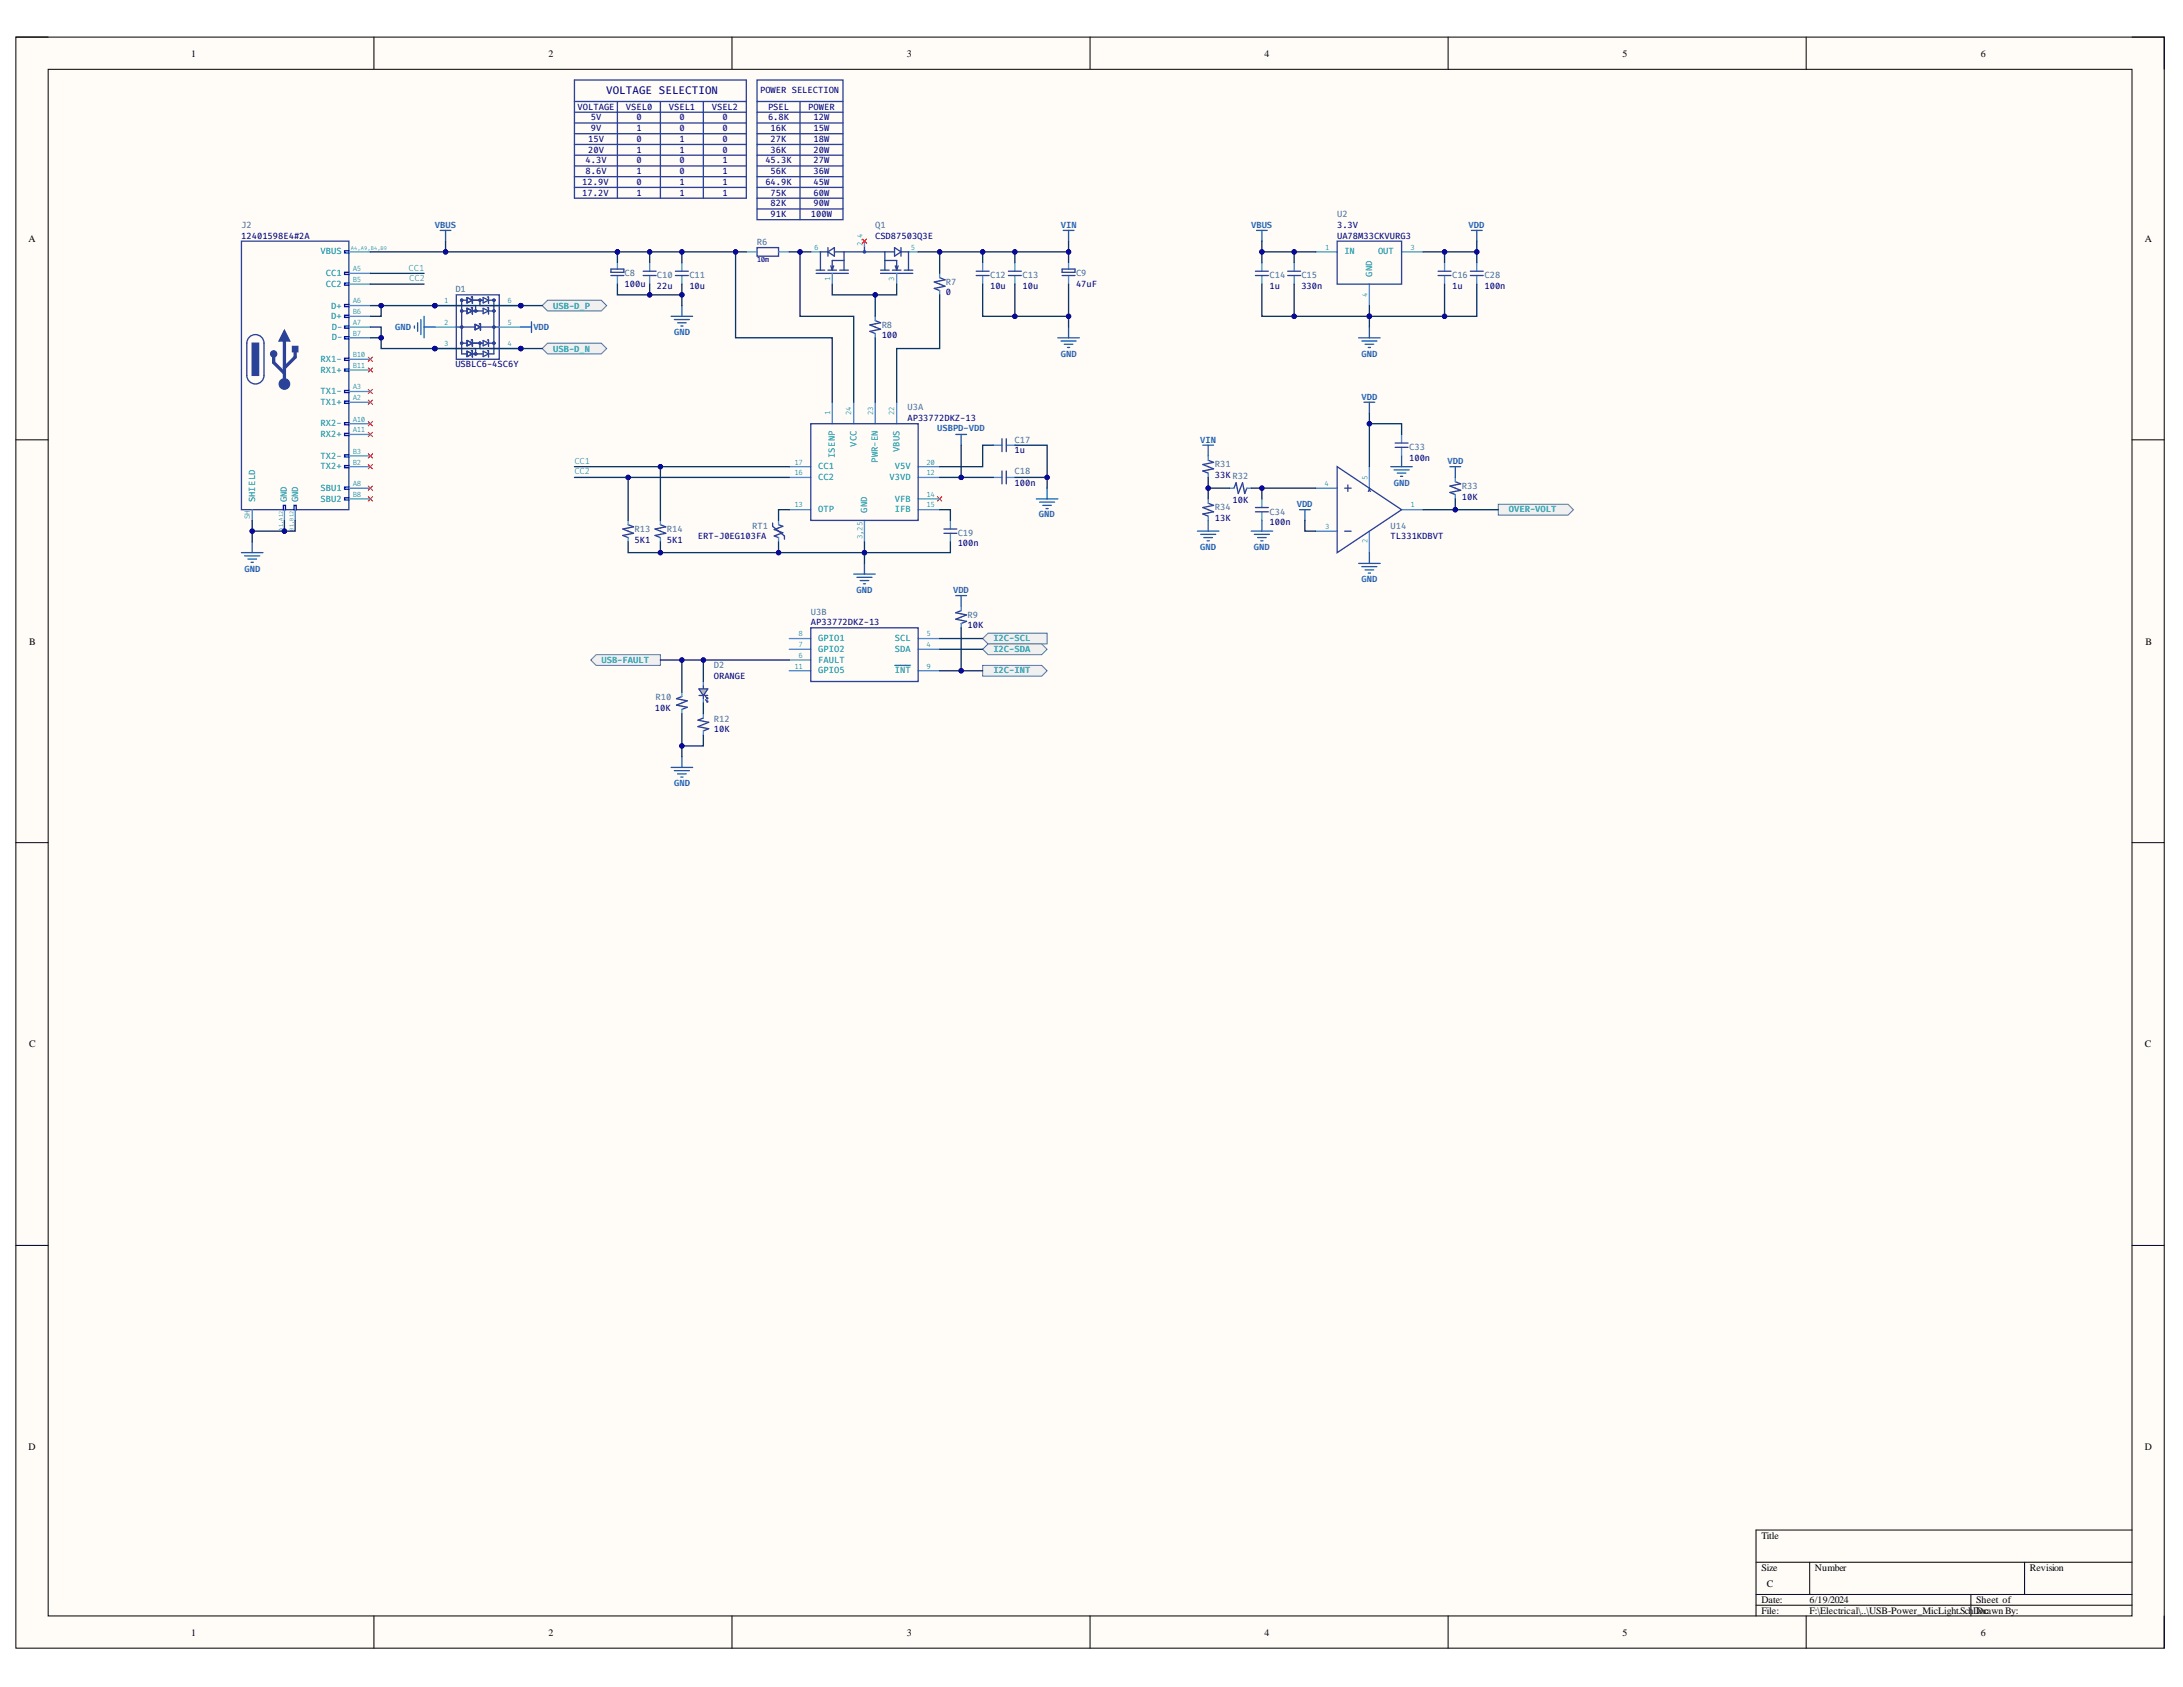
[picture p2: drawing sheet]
<svg xmlns="http://www.w3.org/2000/svg" width="279mm" height="216mm" viewBox="0 0 279 216" stroke-linecap="round" stroke-linejoin="round" font-family="sans-serif">
<defs><g id="words">
<text font-size="1.4" fill="#000080" x="77.6" y="12">VOLTAGE SELECTION</text>
<g font-size="1.3">
<text x="24.4" y="7.3">1</text>
<text x="70.2" y="7.3">2</text>
<text x="116.1" y="7.3">3</text>
<text x="161.8" y="7.3">4</text>
<text x="207.7" y="7.3">5</text>
<text x="253.5" y="7.3">6</text>
<text x="3.6" y="30.9">A</text>
<text x="274.5" y="30.9">A</text>
<text x="3.7" y="82.5">B</text>
<text x="274.6" y="82.5">B</text>
<text x="3.7" y="134">C</text>
<text x="274.5" y="134">C</text>
<text x="3.6" y="185.6">D</text>
<text x="274.5" y="185.6">D</text>
<text x="225.4" y="197">Title</text>
<text x="225.4" y="201">Size</text>
<text x="226.1" y="203.1">C</text>
<text x="232.3" y="201">Number</text>
<text x="259.8" y="201">Revision</text>
<text x="24.4" y="209.3">1</text>
<text x="70.2" y="209.3">2</text>
<text x="116.1" y="209.3">3</text>
<text x="161.8" y="209.3">4</text>
<text x="207.7" y="209.3">5</text>
<text x="225.4" y="205.2">Date:</text>
<text x="225.4" y="206.5">File:</text>
<text x="231.6" y="205.2">6/19/2024</text>
<text x="231.6" y="206.5">F:\Electrical\..\USB-Power_MicLight.Sch</text>
<text x="252.6" y="206.5">DDorawnBy:</text>
<text x="252.9" y="205.2">Sheet of</text>
<text x="253.5" y="209.3">6</text>
<text x="254" y="206.5">c</text>
</g>
<g font-size="1.1" fill="#000080">
<text x="97.3" y="11.9">POWER SELECTION</text>
<text x="73.9" y="14">VOLTAGE</text>
<text x="75.6" y="15.4">5V</text>
<text x="75.6" y="16.7">9V</text>
<text x="80.1" y="14">VSEL0</text>
<text x="81.5" y="15.4">0</text>
<text x="81.5" y="16.7">1</text>
<text x="85.6" y="14">VSEL1</text>
<text x="87" y="15.4">0</text>
<text x="87" y="16.7">0</text>
<text x="91.1" y="14">VSEL2</text>
<text x="92.5" y="15.4">0</text>
<text x="92.5" y="16.7">0</text>
<text x="98.3" y="14">PSEL</text>
<text x="98.3" y="15.4">6.8K</text>
<text x="98.6" y="16.7">16K</text>
<text x="103.5" y="14">POWER</text>
<text x="104.1" y="15.4">12W</text>
<text x="104.1" y="16.7">15W</text>
<text x="74.5" y="23.7">12.9V</text>
<text x="74.9" y="20.9">4.3V</text>
<text x="74.9" y="22.2">8.6V</text>
<text x="75.3" y="18.2">15V</text>
<text x="75.3" y="19.5">20V</text>
<text x="81.5" y="18.2">0</text>
<text x="81.5" y="19.5">1</text>
<text x="81.5" y="20.9">0</text>
<text x="81.5" y="22.2">1</text>
<text x="81.5" y="23.7">0</text>
<text x="87" y="18.2">1</text>
<text x="87" y="19.5">1</text>
<text x="87" y="20.9">0</text>
<text x="87" y="22.2">0</text>
<text x="87" y="23.7">1</text>
<text x="92.5" y="18.2">0</text>
<text x="92.5" y="19.5">0</text>
<text x="92.5" y="20.9">1</text>
<text x="92.5" y="22.2">1</text>
<text x="92.5" y="23.7">1</text>
<text x="98" y="20.9">45.3K</text>
<text x="98" y="23.7">64.9K</text>
<text x="98.6" y="18.2">27K</text>
<text x="98.6" y="19.5">36K</text>
<text x="98.6" y="22.2">56K</text>
<text x="104.1" y="18.2">18W</text>
<text x="104.1" y="19.5">20W</text>
<text x="104.1" y="20.9">27W</text>
<text x="104.1" y="22.2">36W</text>
<text x="104.1" y="23.7">45W</text>
<text x="74.5" y="25">17.2V</text>
<text x="81.5" y="25">1</text>
<text x="87" y="25">1</text>
<text x="92.5" y="25">1</text>
<text x="98.6" y="25">75K</text>
<text x="98.6" y="26.4">82K</text>
<text x="98.6" y="27.7">91K</text>
<text x="103.8" y="27.7">100W</text>
<text x="104.1" y="25">60W</text>
<text x="104.1" y="26.4">90W</text>
<text x="171.1" y="29.2">3.3V</text>
<text x="30.9" y="30.5">12401598E4#2A</text>
<text x="112" y="30.5">CSD87503Q3E</text>
<text x="171.1" y="30.5">UA78M33CKVURG3</text>
<text x="79.9" y="36.7">100u</text>
<text x="84.1" y="37">22u</text>
<text x="88.2" y="37">10u</text>
<text x="121.1" y="37.8">0</text>
<text x="126.7" y="37">10u</text>
<text x="130.9" y="37">10u</text>
<text x="137.7" y="36.7">47uF</text>
<text x="162.5" y="37">1u</text>
<text x="166.6" y="37">330n</text>
<text x="185.8" y="37">1u</text>
<text x="190" y="37">100n</text>
<text x="58.3" y="47">USBLC6-4SC6Y</text>
<text x="112.8" y="43.3">100</text>
<text x="116.1" y="53.9">AP33772DKZ-13</text>
<text x="129.8" y="58">1u</text>
<text x="180.4" y="58.9">100n</text>
<text x="129.8" y="62.2">100n</text>
<text x="155.5" y="61.1">33K R32</text>
<text x="157.8" y="64.4">10K</text>
<text x="187.1" y="63.9">10K</text>
<text x="81.2" y="69.4">5K1</text>
<text x="85.4" y="69.4">5K1</text>
<text x="89.3" y="69">ERT-J0EG103FA</text>
<text x="122.6" y="69.9">100n</text>
<text x="155.5" y="66.6">13K</text>
<text x="162.5" y="67.2">100n</text>
<text x="178" y="69">TL331KDBVT</text>
<text x="103.8" y="80">AP33772DKZ-13</text>
<text x="123.8" y="80.4">10K</text>
<text x="91.4" y="86.9">ORANGE</text>
<text x="83.8" y="91">10K</text>
<text x="91.4" y="93.7">10K</text>
</g>
<g font-size="1.1" fill="#45818e">
<text x="30.9" y="29.2">J2</text>
<text x="112" y="29.2">Q1</text>
<text x="171.1" y="27.7">U2</text>
<text x="79.9" y="35.3">C8</text>
<text x="84.1" y="35.6">C10</text>
<text x="88.2" y="35.6">C11</text>
<text x="96.9" y="31.4">R6</text>
<text x="126.7" y="35.6">C12</text>
<text x="130.9" y="35.6">C13</text>
<text x="137.7" y="35.3">C9</text>
<text x="162.5" y="35.6">C14</text>
<text x="166.6" y="35.6">C15</text>
<text x="185.8" y="35.6">C16</text>
<text x="190" y="35.6">C28</text>
<text x="58.3" y="37.4">D1</text>
<text x="112.8" y="41.9">R8</text>
<text x="121.1" y="36.4">R7</text>
<text x="116.1" y="52.5">U3A</text>
<text x="129.8" y="56.7">C17</text>
<text x="155.5" y="59.8">R31</text>
<text x="180.4" y="57.6">C33</text>
<text x="129.8" y="60.7">C18</text>
<text x="155.5" y="65.3">R34</text>
<text x="162.5" y="65.9">C34</text>
<text x="187.1" y="62.6">R33</text>
<text x="81.2" y="68.1">R13</text>
<text x="85.4" y="68.1">R14</text>
<text x="96.3" y="67.7">RT1</text>
<text x="122.6" y="68.6">C19</text>
<text x="178" y="67.7">U14</text>
<text x="103.8" y="78.6">U3B</text>
<text x="123.8" y="79.1">R9</text>
<text x="83.9" y="89.6">R10</text>
<text x="91.4" y="85.5">D2</text>
<text x="91.4" y="92.4">R12</text>
</g>
<g font-size="1.1" fill="#15c">
<text x="55.7" y="29.2">VBUS</text>
<text x="135.8" y="29.2">VIN</text>
<text x="160.1" y="29.2">VBUS</text>
<text x="188" y="29.2">VDD</text>
<text x="50.6" y="42.2">GND</text>
<text x="68.3" y="42.2">VDD</text>
<text x="86.3" y="42.9">GND</text>
<text x="135.8" y="45.7">GND</text>
<text x="174.3" y="45.7">GND</text>
<text x="174.3" y="51.2">VDD</text>
<text x="120" y="55.2">USBPD-VDD</text>
<text x="153.6" y="56.7">VIN</text>
<text x="185.3" y="59.4">VDD</text>
<text x="166" y="64.9">VDD</text>
<text x="178.4" y="62.2">GND</text>
<text x="133" y="66.2">GND</text>
<text x="153.6" y="70.4">GND</text>
<text x="160.5" y="70.4">GND</text>
<text x="31.3" y="73.2">GND</text>
<text x="109.6" y="75.9">GND</text>
<text x="122" y="75.9">VDD</text>
<text x="174.3" y="74.5">GND</text>
<text x="86.3" y="100.6">GND</text>
</g>
<g font-size="1.1" fill="#009e90">
<text x="41" y="32.6">VBUS</text>
<text x="41.7" y="35.3">CC1</text>
<text x="172.1" y="32.6">IN</text>
<text x="175.6" y="35.4" transform="rotate(-90 175.6 35.4)">GND</text>
<text x="176.4" y="32.6">OUT</text>
<text x="41.7" y="36.7">CC2</text>
<text x="42.4" y="39.5">D+</text>
<text x="42.4" y="40.8">D+</text>
<text x="41" y="46.3">RX1-</text>
<text x="41" y="47.7">RX1+</text>
<text x="42.5" y="42.2">D-</text>
<text x="42.5" y="43.5">D-</text>
<text x="41" y="50.5">TX1-</text>
<text x="41" y="51.8">TX1+</text>
<text x="41" y="54.5">RX2-</text>
<text x="41" y="56">RX2+</text>
<text x="41" y="58.7">TX2-</text>
<text x="106.8" y="58.6" transform="rotate(-90 106.8 58.6)">ISENP</text>
<text x="109.6" y="57.3" transform="rotate(-90 109.6 57.3)">VCC</text>
<text x="112.3" y="59.2" transform="rotate(-90 112.3 59.2)">PWR-EN</text>
<text x="115.1" y="57.8" transform="rotate(-90 115.1 57.8)">VBUS</text>
<text x="32.7" y="64.3" transform="rotate(-90 32.7 64.3)">SHIELD</text>
<text x="36.7" y="64.3" transform="rotate(-90 36.7 64.3)">GND</text>
<text x="38.2" y="64.3" transform="rotate(-90 38.2 64.3)">GND</text>
<text x="41" y="60">TX2+</text>
<text x="41" y="62.8">SBU1</text>
<text x="41" y="64.2">SBU2</text>
<text x="104.7" y="65.5">OTP</text>
<text x="104.7" y="61.5">CC2</text>
<text x="104.7" y="60">CC1</text>
<text x="111" y="65.6" transform="rotate(-90 111 65.6)">GND</text>
<text x="113.9" y="61.5">V3VD</text>
<text x="114.5" y="64.2">VFB</text>
<text x="114.5" y="65.5">IFB</text>
<text x="114.5" y="60">V5V</text>
<text x="104.7" y="83.5">GPIO2</text>
<text x="104.7" y="82">GPIO1</text>
<text x="114.5" y="83.5">SDA</text>
<text x="114.5" y="82">SCL</text>
<text x="104.7" y="84.8">FAULT</text>
<text x="104.7" y="86.2">GPIO5</text>
<text x="114.5" y="86.2">INT</text>
</g>
<g font-size="1.1" fill="#1491c1">
<text x="52.3" y="34.7">CC1</text>
<text x="52.4" y="36">CC2</text>
<text x="70.8" y="39.5">USB-D_P</text>
<text x="70.8" y="45">USB-D_N</text>
<text x="73.5" y="59.4">CC1</text>
<text x="73.5" y="60.7">CC2</text>
<text x="193.1" y="65.5">OVER-VOLT</text>
<text x="127.1" y="82">I2C-SCL</text>
<text x="127.1" y="83.5">I2C-SDA</text>
<text x="77" y="84.8">USB-FAULT</text>
<text x="127.1" y="86.2">I2C-INT</text>
</g>
<g font-size=".9" fill="#009e90">
<text x="45.2" y="34.7">A5</text>
<text x="104.2" y="32">6</text>
<text x="110.4" y="31.5" transform="rotate(-90 110.4 31.5)">2,4</text>
<text x="116.6" y="32">5</text>
<text x="169.6" y="32">1</text>
<text x="180.5" y="32">3</text>
<text x="45.2" y="36.1">B5</text>
<text x="45.2" y="41.6">A7</text>
<text x="45.2" y="38.8">A6</text>
<text x="45.2" y="40.2">B6</text>
<text x="56.8" y="38.8">1</text>
<text x="56.8" y="41.6">2</text>
<text x="65" y="41.6">5</text>
<text x="65" y="38.8">6</text>
<text x="106.2" y="36" transform="rotate(-90 106.2 36)">1</text>
<text x="114.5" y="36" transform="rotate(-90 114.5 36)">3</text>
<text x="175" y="38" transform="rotate(-90 175 38)">4</text>
<text x="45.2" y="43">B7</text>
<text x="45.2" y="45.7">B10</text>
<text x="45.2" y="47.1">B11</text>
<text x="56.8" y="44.3">3</text>
<text x="65" y="44.3">4</text>
<text x="45.2" y="49.8">A3</text>
<text x="45.2" y="51.2">A2</text>
<text x="45.2" y="54">A10</text>
<text x="106.2" y="53.1" transform="rotate(-90 106.2 53.1)">1</text>
<text x="109" y="53.1" transform="rotate(-90 109 53.1)">24</text>
<text x="111.7" y="53.1" transform="rotate(-90 111.7 53.1)">23</text>
<text x="114.5" y="53.1" transform="rotate(-90 114.5 53.1)">22</text>
<text x="45.2" y="55.3">A11</text>
<text x="45.2" y="58.1">B3</text>
<text x="45.2" y="59.4">B2</text>
<text x="101.7" y="59.4">17</text>
<text x="118.6" y="59.4">20</text>
<text x="45.2" y="62.2">A8</text>
<text x="45.2" y="63.6">B8</text>
<text x="101.7" y="64.9">13</text>
<text x="101.7" y="60.8">16</text>
<text x="118.6" y="60.8">12</text>
<text x="118.6" y="63.6">14</text>
<text x="118.6" y="64.9">15</text>
<text x="169.5" y="62.2">4</text>
<text x="175" y="61.4" transform="rotate(-90 175 61.4)">5</text>
<text x="180.5" y="64.9">1</text>
<text x="32" y="66.5" transform="rotate(-90 32 66.5)">SH</text>
<text x="110.4" y="69" transform="rotate(-90 110.4 69)">3,25</text>
<text x="169.6" y="67.7">3</text>
<text x="175" y="69.5" transform="rotate(-90 175 69.5)">2</text>
<text x="102.2" y="82.8">7</text>
<text x="102.2" y="81.4">8</text>
<text x="118.6" y="82.8">4</text>
<text x="118.6" y="81.4">5</text>
<text x="101.7" y="85.6">11</text>
<text x="102.2" y="84.2">6</text>
<text x="118.6" y="85.6">9</text>
</g>
<text font-size=".9" fill="#000080" x="96.9" y="33.6">10m</text>
<g font-size=".7" fill="#009e90">
<text x="44.9" y="32">A4,A9,B4,B9</text>
<text x="36.2" y="67.9" transform="rotate(-90 36.2 67.9)">A1,A12</text>
<text x="37.6" y="67.9" transform="rotate(-90 37.6 67.9)">B1,B12</text>
</g>
</g></defs>
<path d="M2 4.7h275v206.2h-275z" fill-rule="evenodd" fill="#fffcf8"/>
<path d="M2 4.7h275v206.2h-275z" fill="none" stroke="#000" stroke-width=".13"/>
<path d="M6.2 8.9h266.7v197.9h-266.7z" fill-rule="evenodd" fill="#fffcf8"/>
<g fill="none" stroke="#000" stroke-width=".13">
<path d="M2 4.7h4.2M6.2 8.9h266.7v197.9h-266.7zM47.9 4.7v4.2M93.7 4.7v4.2M139.5 4.7v4.2M185.3 4.7v4.2M231.2 4.7v4.2M272.9 4.7h4.1v4.2M2 56.3h4.2M272.9 56.3h4.1M2 107.8h4.2M272.9 107.8h4.1"/>
<path d="M2 159.4h4.2M272.9 159.4h4.1M224.8 199.9h48.1M231.6 199.9v4.2M259.1 199.9v4.2M272.9 195.8h-48.1v11M47.9 206.8v4.1M93.7 206.8v4.1M139.5 206.8v4.1M185.3 206.8v4.1M224.8 204.1h48.1M224.8 205.4h48.1"/>
<path d="M231.2 206.8v4.1M252.3 204.1v2.7M277 206.8v4.1"/>
</g>
<path d="M56.3 29.5h1.4M57 29.5v1.4M30.9 70.7h2.8M31.3 71.1h1.9M31.7 71.5h1.1M32.1 72h.3M32.3 69.4v1.3M109.3 73.5h2.7M109.7 73.9h1.9M110.1 74.3h1.1M110.5 74.7h.3M110.6 72.1v1.4" fill="none" stroke="#15c" stroke-width=".17"/>
<g fill="none" stroke="#4a86e8" stroke-width=".17">
<path d="M95.5 32.2h1.4M99.6 32.2h1.4M103.8 32.2h1.2M106.5 35v1.4M110.6 30.9v.6M114.8 35v1.4M116.3 32.2h1.2M120.3 35v.5M120.3 37.2v.5M112 40.5v.5M112 42.7v.5M80.4 66.6v.6"/>
<path d="M80.4 68.8v.6M84.5 66.6v.6M84.5 68.8v.6"/>
</g>
<g fill="none" stroke="#2a4297" stroke-width=".17">
<path d="M96.9 31.7h2.7v1.1h-2.7zM104.5 35h4.1M104.5 34.6h1.1M106 34.6h1.1M106 32.2h-1v2.4M106 31.7v1.1M106 32.2l.8-.5v1.1zM106.3 34l.2 .6M106.7 34l-.2 .6M106.8 32.2h7.7M107.5 34.6h1.1M108 33.3h-1.5v1.3"/>
<path d="M108 32.2v2.4M110.6 31.5v.7M112.7 35h4.1M112.7 34.6h1.1M113.3 33.3h1.5v1.3M113.3 32.2v2.4M114.2 34.6h1.1M114.5 31.7l.8 .5-.8 .6zM114.6 34l.2 .6M115 34l-.2 .6M115.3 32.2h1v2.4M115.3 31.7v1.1"/>
<path d="M115.7 34.6h1.1M120.3 35.5l.7 .3-1.4 .3 1.4 .5-1.4 .3 .7 .3M112 41l.7 .3-1.4 .3 1.4 .5-1.4 .3 .7 .3M80.4 67.2l.7 .2-1.4 .3 1.4 .6-1.4 .2 .7 .3M84.5 67.2l.7 .2-1.4 .3 1.4 .6-1.4 .2 .7 .3"/>
<circle cx="110.6" cy="32.2" r=".12"/>
</g>
<path d="M110.4 30.6l.5 .5M110.9 30.6l-.5 .5M120 63.6l.5 .5M120.5 63.6l-.5 .5" fill="none" stroke="#f00" stroke-width=".13"/>
<path d="M69.4 39.1l.7-.7h6.9l.6 .7-.6 .7h-6.9z" fill-rule="evenodd" fill="#f0f0f0"/>
<path d="M69.4 39.1l.7-.7h6.9l.6 .7-.6 .7h-6.9z" fill="none" stroke="#45818e" stroke-width=".13"/>
<path d="M69.4 44.6l.7-.7h6.9l.6 .7-.6 .7h-6.9z" fill-rule="evenodd" fill="#f0f0f0"/>
<path d="M69.4 44.6l.7-.7h6.9l.6 .7-.6 .7h-6.9z" fill="none" stroke="#45818e" stroke-width=".13"/>
<path d="M89.5 89h1.1M89.5 88.2h1.1l-.6 .8zM90 91.9l-.7 .3 1.4 .2-1.4 .6 1.4 .3-.7 .2M90 87.8v.4M90 89v.4M90.3 89.1l.3 .3M90.3 89.6l.3 .2M90.4 89.4h.2M90.4 89.8h.2M90.6 89.3v.1M90.6 89.7v.1" fill="none" stroke="#2a4297" stroke-width=".17"/>
<path d="M90 87.2v.6M90 89.4v.6M90 91.3v.6M90 93.5v.6" fill="none" stroke="#4a86e8" stroke-width=".17"/>
<path d="M89.5 88.2h1.1l-.6 .8z" fill="#b7b7b7"/>
<path d="M89.5 88.2h1.1l-.6 .8z" fill="none" stroke="#2a4297" stroke-width=".13"/>
<g fill="none" stroke="#15c" stroke-width=".17">
<path d="M87.3 39.1v1.4M136.1 29.5h1.4M136.8 29.5v1.4M85.9 40.5h2.7M86.3 40.9h1.9M86.7 41.3h1.1M87.1 41.7h.3M122.3 55.6h1.4M123 55.6v1.4M135.4 43.2h2.7M135.8 43.6h1.9M136.2 44.1h1.1"/>
<path d="M136.6 44.5h.3M136.8 41.9v1.3M132.6 63.8h2.8M133.1 64.3h1.9M133.5 64.7h1.1M133.9 65.1h.3M134 62.5v1.3"/>
</g>
<path d="M87.3 33.6v1.1M87.3 35.3v1.1M125.8 33.6v1.1M125.8 35.3v1.1M129.9 33.6v1.1M129.9 35.3v1.1M127.1 57h1.1M128.8 57h1.1M127.1 61.1h1.1M128.8 61.1h1.1" fill="none" stroke="#4a86e8" stroke-width=".17"/>
<path d="M86.4 34.7h1.7M86.4 35.3h1.7M124.9 34.7h1.7M124.9 35.3h1.7M129.1 34.7h1.6M129.1 35.3h1.6M128.2 56.2v1.6M128.8 56.2v1.6M128.2 60.3v1.6M128.8 60.3v1.6" fill="none" stroke="#2a4297" stroke-width=".17"/>
<g fill="none" stroke="#f00" stroke-width=".13">
<path d="M47.1 45.7l.6 .6M47.1 47.1l.6 .5M47.1 49.8l.6 .6M47.1 51.2l.6 .6M47.1 54l.6 .5M47.1 55.3l.6 .6M47.1 58.1l.6 .5M47.1 59.4l.6 .6M47.7 45.7l-.6 .6M47.7 47.1l-.6 .5M47.7 49.8l-.6 .6M47.7 51.2l-.6 .6"/>
<path d="M47.7 54l-.6 .5M47.7 55.3l-.6 .6M47.7 58.1l-.6 .5M47.7 59.4l-.6 .6M47.1 62.2l.6 .5M47.1 63.6l.6 .5M47.7 62.2l-.6 .5M47.7 63.6l-.6 .5"/>
</g>
<path d="M75.6 84.5l.7-.7h8.2v1.4h-8.2z" fill-rule="evenodd" fill="#f0f0f0"/>
<path d="M75.6 84.5l.7-.7h8.2v1.4h-8.2z" fill="none" stroke="#45818e" stroke-width=".13"/>
<g fill="none" stroke="#4a86e8" stroke-width=".17">
<path d="M79 33.6v.8M79 35.3v1.1M83.1 33.6v1.1M83.1 35.3v1.1M136.8 33.6v.8M136.8 35.3v1.1M161.5 33.6v1.1M161.5 35.3v1.1M165.6 33.6v1.1M165.6 35.3v1.1M168.4 32.2h2.7M175.3 36.4v2.7"/>
<path d="M179.4 32.2h2.7M184.9 33.6v1.1M184.9 35.3v1.1M121.6 66.6v1.1M121.6 68.3v1.1"/>
</g>
<g fill="none" stroke="#2a4297" stroke-width=".17">
<path d="M73.5 10.2h22v15.2h-22zM73.5 14.4h22M73.5 15.7h22M73.5 17.1h22M73.5 18.5h22M73.5 19.9h22M73.5 13h22M79 13v12.4M84.5 13v12.4M90 13v12.4M96.9 10.2h11v17.9h-11zM96.9 14.4h11"/>
<path d="M96.9 15.7h11M96.9 17.1h11M96.9 18.5h11M96.9 19.9h11M96.9 13h11M102.4 13v15.1M73.5 21.2h22M73.5 22.6h22M73.5 24h22M78.2 35.3h1.6M78.2 34.4h1.6v.4h-1.6zM82.3 34.7h1.7"/>
<path d="M82.3 35.3h1.7M96.9 21.2h11M96.9 22.6h11M96.9 24h11M96.9 25.4h11M96.9 26.7h11M135.9 35.3h1.7M135.9 34.4h1.7v.4h-1.7zM160.7 34.7h1.6M160.7 35.3h1.6M164.8 34.7h1.7M164.8 35.3h1.7"/>
<path d="M171.1 30.9h8.3v5.5h-8.3zM184.1 34.7h1.6M184.1 35.3h1.6M120.8 68.3h1.7M120.8 67.7h1.7"/>
</g>
<path d="M160.8 29.5h1.4M161.5 29.5v1.4M188.3 29.5h1.4M189 29.5v1.4M173.9 43.2h2.7M174.3 43.6h1.9M174.7 44.1h1.1M175.1 44.5h.3M175.3 41.9v1.3" fill="none" stroke="#15c" stroke-width=".17"/>
<circle cx="55.7" cy="39.1" r=".28" fill="#000080"/>
<circle cx="55.7" cy="39.1" r=".28" fill="none" stroke="#000080" stroke-width=".13"/>
<circle cx="55.7" cy="44.6" r=".28" fill="#000080"/>
<circle cx="55.7" cy="44.6" r=".28" fill="none" stroke="#000080" stroke-width=".13"/>
<circle cx="66.6" cy="44.6" r=".28" fill="#000080"/>
<circle cx="66.6" cy="44.6" r=".28" fill="none" stroke="#000080" stroke-width=".13"/>
<circle cx="66.6" cy="39.1" r=".28" fill="#000080"/>
<circle cx="66.6" cy="39.1" r=".28" fill="none" stroke="#000080" stroke-width=".13"/>
<g fill="none" stroke="#2a4297" stroke-width=".17">
<path d="M58.4 37.7h5.5v8.3h-5.5zM58.4 39.1h2.5v.7M59.1 39.8h.7M59.8 39.5l.7 .3-.7 .3zM59.8 38.1l.7 .3-.7 .4zM59.8 38.4h-.7v6.9h.7M60.3 38h.2v.8M60.3 39.4h.2v.8M60.5 38.4h1.3M60.5 39.8h1.3M61.4 38.4v.7h2.5M61.8 39.5l.7 .3-.7 .3z"/>
<path d="M61.8 38.1l.7 .3-.7 .4zM62.4 38h.1v.8M62.4 39.4h.1v.8M62.5 38.4h.7v6.9h-.7M62.5 39.8h.7M58.4 44.6h2.5v.7M59.1 41.9h1.7M59.1 43.9h.7M59.8 43.6l.7 .3-.7 .4zM59.8 44.9l.7 .4-.7 .3zM60.3 43.5h.2v.8M60.3 44.9h.2v.8"/>
<path d="M60.5 43.9h1.3M60.5 45.3h1.3M60.8 41.5l.7 .4-.7 .3zM61.4 41.4h.1v.9M61.4 43.9v.7h2.5M61.5 41.9h2.4M61.8 43.6l.7 .3-.7 .4zM61.8 44.9l.7 .4-.7 .3zM62.4 43.5h.1v.8M62.4 44.9h.1v.8M62.5 43.9h.7"/>
<circle cx="59.1" cy="39.8" r=".14"/>
<circle cx="59.1" cy="38.4" r=".14"/>
<circle cx="60.9" cy="39.8" r=".14"/>
<circle cx="61.4" cy="38.4" r=".14"/>
<circle cx="63.2" cy="38.4" r=".14"/>
<circle cx="63.2" cy="39.8" r=".14"/>
<circle cx="59.1" cy="43.9" r=".14"/>
<circle cx="59.1" cy="41.9" r=".14"/>
<circle cx="60.9" cy="45.3" r=".14"/>
<circle cx="61.4" cy="43.9" r=".14"/>
<circle cx="63.2" cy="43.9" r=".14"/>
<circle cx="63.2" cy="41.9" r=".14"/>
</g>
<path d="M55.7 39.1h2.7" fill="none" stroke="#4a86e8" stroke-width=".17"/>
<circle cx="55.7" cy="39.1" r=".28" fill="#000080"/>
<circle cx="55.7" cy="39.1" r=".28" fill="none" stroke="#000080" stroke-width=".13"/>
<path d="M55.7 41.9h2.7M55.7 44.6h2.7" fill="none" stroke="#4a86e8" stroke-width=".17"/>
<circle cx="55.7" cy="44.6" r=".28" fill="#000080"/>
<circle cx="55.7" cy="44.6" r=".28" fill="none" stroke="#000080" stroke-width=".13"/>
<path d="M63.9 44.6h2.7" fill="none" stroke="#4a86e8" stroke-width=".17"/>
<circle cx="66.6" cy="44.6" r=".28" fill="#000080"/>
<circle cx="66.6" cy="44.6" r=".28" fill="none" stroke="#000080" stroke-width=".13"/>
<path d="M63.9 39.1h2.7M63.9 41.9h2.7" fill="none" stroke="#4a86e8" stroke-width=".17"/>
<circle cx="66.6" cy="39.1" r=".28" fill="#000080"/>
<circle cx="66.6" cy="39.1" r=".28" fill="none" stroke="#000080" stroke-width=".13"/>
<g fill="none" stroke="#2a4297" stroke-width=".17">
<path d="M188.2 34.7h1.6M188.2 35.3h1.6M58.4 41.9h.7M154.6 58.9l.7 .3-1.4 .2 1.4 .6-1.4 .3 .7 .2M171.1 59.7l8.3 5.5-8.3 5.5zM178.6 56.7h1.6M178.6 57.3h1.6M154.6 64.4l.7 .3-1.4 .3 1.4 .5-1.4 .3 .7 .3M157.9 62.5l.3-.7 .3 1.4 .5-1.4 .3 1.4 .3-.7M160.7 65h1.6M160.7 65.5h1.6M172.1 62.5h.8"/>
<path d="M172.1 68h.8M172.5 62.1v.8M175.3 62.5v.2M175.3 62.7l-.2 .2M175.3 62.7l.1 .2M186.3 61.6l.6 .3-1.3 .3 1.3 .5-1.3 .3 .7 .3"/>
</g>
<g fill="none" stroke="#15c" stroke-width=".17">
<path d="M53 41.7v.3M53.5 41.3v1.1M53.9 40.9v1.9M54.3 40.5v2.7M54.3 41.9h1.4M153.9 57h1.4M154.6 57v1.4M174.6 51.5h1.4M175.3 51.5v1.4M178 59.7h2.8M179.4 58.4v1.3M185.6 59.7h1.3"/>
<path d="M186.3 59.7v1.4M153.3 68h2.7M153.7 68.4h1.9M154.1 68.8h1.1M154.5 69.2h.3M154.6 66.6v1.4M160.1 68h2.8M160.5 68.4h2M161 68.8h1.1M161.4 69.2h.2M161.5 66.6v1.4M173.9 72.1h2.7"/>
<path d="M174.3 72.5h1.9M174.7 72.9h1.1M175.1 73.3h.3M175.3 70.7v1.4M178.4 60.1h2M178.8 60.5h1.1M179.3 61h.2"/>
</g>
<g fill="none" stroke="#4a86e8" stroke-width=".17">
<path d="M189 33.6v1.1M189 35.3v1.1M154.6 58.4v.5M175.3 59.7v2.8M179.4 55.6v1.1M179.4 57.3v1.1M154.6 60.5v.6M154.6 63.8v.6M154.6 66.1v.5M157.4 62.5h.5M159.6 62.5h.5M161.5 63.8v1.2"/>
<path d="M161.5 65.5v1.1M168.4 68h2.7M168.4 62.5h2.7M175.3 68v2.7M179.4 65.2h2.7M186.3 61.1v.5M186.3 63.3v.5"/>
</g>
<path d="M191.8 64.5h8.9l.7 .7-.7 .7h-8.9z" fill-rule="evenodd" fill="#f0f0f0"/>
<path d="M191.8 64.5h8.9l.7 .7-.7 .7h-8.9z" fill="none" stroke="#45818e" stroke-width=".13"/>
<path d="M166.3 65.2h1.4M167 65.2v1.4" fill="none" stroke="#15c" stroke-width=".17"/>
<path d="M30.9 30.9h13.8v34.3h-13.8z" fill="none" stroke="#2a4297" stroke-width=".17"/>
<path d="M36.4 42.3l.7 1.3h-1.4z" fill="#2a4297"/>
<path d="M36.4 42.3l.7 1.3h-1.4z" fill="none" stroke="#2a4297" stroke-width=".17"/>
<path d="M32.3 43.9h.8v4.1h-.8z" fill-rule="evenodd" fill="#2a4297"/>
<path d="M32.3 43.9h.8v4.1h-.8z" fill="none" stroke="#2a4297" stroke-width=".17"/>
<path d="M37.4 44.3h.7v.7h-.7z" fill-rule="evenodd" fill="#2a4297"/>
<path d="M33.8 43.9a1.1 1.1 0 0 0-1.1-1.1 1.1 1.1 0 0 0-1.1 1.1v4.1M33.8 43.9v4.1a1.1 1.1 0 0 1-1.1 1.1 1.1 1.1 0 0 1-1.1-1.1M37.4 44.3h.7v.7h-.7z" fill="none" stroke="#2a4297" stroke-width=".17"/>
<g fill="none" stroke="#00f" stroke-width=".17">
<path d="M44.1 39h.6v.2h-.6zM44.1 32.1h.6v.3h-.6zM44.1 34.8h.6v.3h-.6zM44.1 36.2h.6v.3h-.6zM44.1 43.1h.6v.3h-.6zM44.1 45.8h.6v.3h-.6zM44.1 47.2h.6v.3h-.6zM44.1 40.3h.6v.3h-.6zM44.1 41.7h.6v.3h-.6zM44.1 50h.6v.2h-.6zM44.1 58.2h.6v.3h-.6zM44.1 59.6h.6v.3h-.6z"/>
<path d="M44.1 51.3h.6v.3h-.6zM44.1 54.1h.6v.3h-.6zM44.1 55.5h.6v.2h-.6zM36.3 64.7h.2v.5h-.2zM44.1 63.7h.6v.3h-.6zM44.1 62.3h.6v.3h-.6z"/>
</g>
<path d="M35 45.7v.7l1.4 1.4M36.4 43.6v5.5M37.8 45v.7l-1.4 1.4" fill="none" stroke="#2a4297" stroke-width=".42"/>
<g fill="none" stroke="#4a86e8" stroke-width=".17">
<path d="M44.7 32.2h2.7M44.7 35h2.7M44.7 36.4h2.7M44.7 39.1h2.7M44.7 41.9h2.7M44.7 43.2h2.7M44.7 40.5h2.7M44.7 46h2.7M44.7 47.4h2.7M44.7 50.1h2.7M44.7 51.5h2.7M44.7 54.2h2.7"/>
<path d="M44.7 55.6h2.7M44.7 58.4h2.7M44.7 59.7h2.7M32.3 65.2v1.4M36.4 65.2v1.4M44.7 62.5h2.7M44.7 63.8h2.7"/>
</g>
<circle cx="35" cy="45.3" r=".41" fill="#2a4297"/>
<circle cx="35" cy="45.3" r=".41" fill="none" stroke="#2a4297" stroke-width=".13"/>
<circle cx="36.4" cy="49.1" r=".69" fill="#2a4297"/>
<circle cx="36.4" cy="49.1" r=".69" fill="none" stroke="#2a4297" stroke-width=".13"/>
<path d="M37.6 64.7h.3v.5h-.3z" fill="none" stroke="#00f" stroke-width=".17"/>
<path d="M37.8 65.2v1.4M99.6 66.6v.6M99.6 68.8v.6M87.3 88.6v.5M87.3 90.8v.5" fill="none" stroke="#4a86e8" stroke-width=".17"/>
<path d="M98.9 66.9v.5l1.5 1.2v.4M99.6 67.2l.6 .2-1.1 .4 1.1 .4-1.1 .4 .5 .2M87.3 89.1l-.7 .3 1.4 .3-1.4 .5 1.4 .3-.7 .3" fill="none" stroke="#2a4297" stroke-width=".17"/>
<path d="M66.6 41.9h1.4M68 41.2v1.3M85.9 98.2h2.7M86.3 98.6h1.9M86.7 99h1.1M87.1 99.5h.3M87.3 96.8v1.4" fill="none" stroke="#15c" stroke-width=".17"/>
<path d="M125.8 81.7l.7-.7h7.5v1.4h-7.5z" fill-rule="evenodd" fill="#f0f0f0"/>
<path d="M125.8 81.7l.7-.7h7.5v1.4h-7.5z" fill="none" stroke="#45818e" stroke-width=".13"/>
<path d="M125.8 83.1l.7-.7h6.8l.7 .7-.7 .7h-6.8z" fill-rule="evenodd" fill="#f0f0f0"/>
<path d="M125.8 83.1l.7-.7h6.8l.7 .7-.7 .7h-6.8z" fill="none" stroke="#45818e" stroke-width=".13"/>
<path d="M125.8 85.2h7.5l.7 .6-.7 .7h-7.5z" fill-rule="evenodd" fill="#f0f0f0"/>
<path d="M125.8 85.2h7.5l.7 .6-.7 .7h-7.5z" fill="none" stroke="#45818e" stroke-width=".13"/>
<path d="M103.8 54.2h13.7v12.4h-13.7zM123 78.1l-.7 .3 1.4 .3-1.4 .5 1.4 .3-.7 .3M103.8 80.3h13.7v6.9h-13.7z" fill="none" stroke="#2a4297" stroke-width=".17"/>
<g fill="none" stroke="#4a86e8" stroke-width=".17">
<path d="M101 59.7h2.8M106.5 51.5v2.7M109.3 51.5v2.7M112 51.5v2.7M114.8 51.5v2.7M117.5 59.7h2.8M101 61.1h2.8M101 65.2h2.8M110.6 66.6v2.8M117.5 61.1h2.8M117.5 65.2h2.8M117.5 63.8h2.8"/>
<path d="M123 77.6v.5M123 79.8v.5M101 83.1h2.8M101 81.7h2.8M101 84.5h2.8M101 85.8h2.8M117.5 83.1h2.8M117.5 81.7h2.8M117.5 85.8h2.8"/>
</g>
<path d="M122.3 76.2h1.4M123 76.2v1.4" fill="none" stroke="#15c" stroke-width=".17"/>
<path d="M114.5 85.2h2.1" fill="none" stroke="#009e90" stroke-width=".17"/>
<path d="M112 37.7v2.8" fill="none" stroke="#073763" stroke-width=".17"/>
<circle cx="112" cy="37.7" r=".28" fill="#000080"/>
<circle cx="112" cy="37.7" r=".28" fill="none" stroke="#000080" stroke-width=".13"/>
<path d="M117.5 32.2h2.8v2.8M120.3 37.7v6.9h-5.5v6.9M112 43.2v8.3" fill="none" stroke="#073763" stroke-width=".17"/>
<circle cx="120.3" cy="32.2" r=".28" fill="#000080"/>
<circle cx="120.3" cy="32.2" r=".28" fill="none" stroke="#000080" stroke-width=".13"/>
<path d="M102.4 32.2v8.3h6.9v11" fill="none" stroke="#073763" stroke-width=".17"/>
<circle cx="102.4" cy="32.2" r=".28" fill="#000080"/>
<circle cx="102.4" cy="32.2" r=".28" fill="none" stroke="#000080" stroke-width=".13"/>
<path d="M94.1 32.2v11h12.4v8.3" fill="none" stroke="#073763" stroke-width=".17"/>
<circle cx="94.1" cy="32.2" r=".27" fill="#000080"/>
<circle cx="94.1" cy="32.2" r=".27" fill="none" stroke="#000080" stroke-width=".13"/>
<path d="M36.4 66.6v1.4" fill="none" stroke="#073763" stroke-width=".17"/>
<circle cx="36.4" cy="68" r=".28" fill="#000080"/>
<circle cx="36.4" cy="68" r=".28" fill="none" stroke="#000080" stroke-width=".13"/>
<path d="M47.4 39.1h1.4v1.4h-1.4M47.4 35h6.9M47.4 36.4h6.9M120.3 65.2h1.3v1.4" fill="none" stroke="#073763" stroke-width=".17"/>
<circle cx="48.8" cy="39.1" r=".27" fill="#000080"/>
<circle cx="48.8" cy="39.1" r=".27" fill="none" stroke="#000080" stroke-width=".13"/>
<path d="M47.4 41.9h1.4v1.3h-1.4" fill="none" stroke="#073763" stroke-width=".17"/>
<circle cx="48.8" cy="43.2" r=".27" fill="#000080"/>
<circle cx="48.8" cy="43.2" r=".27" fill="none" stroke="#000080" stroke-width=".13"/>
<path d="M90 84.5v2.7" fill="none" stroke="#073763" stroke-width=".17"/>
<circle cx="90" cy="84.5" r=".27" fill="#000080"/>
<circle cx="90" cy="84.5" r=".27" fill="none" stroke="#000080" stroke-width=".13"/>
<path d="M129.9 57h4.1v4.1M90 90v1.3" fill="none" stroke="#073763" stroke-width=".17"/>
<circle cx="134" cy="61.1" r=".27" fill="#000080"/>
<circle cx="134" cy="61.1" r=".27" fill="none" stroke="#000080" stroke-width=".13"/>
<path d="M123 57v4.1M127.1 57h-1.3v2.7h-5.5" fill="none" stroke="#073763" stroke-width=".17"/>
<circle cx="123" cy="61.1" r=".28" fill="#000080"/>
<circle cx="123" cy="61.1" r=".28" fill="none" stroke="#000080" stroke-width=".13"/>
<path d="M83.1 36.4v1.3" fill="none" stroke="#073763" stroke-width=".17"/>
<circle cx="83.1" cy="37.7" r=".28" fill="#000080"/>
<circle cx="83.1" cy="37.7" r=".28" fill="none" stroke="#000080" stroke-width=".13"/>
<path d="M87.3 32.2v1.4" fill="none" stroke="#073763" stroke-width=".17"/>
<circle cx="87.3" cy="32.2" r=".27" fill="#000080"/>
<circle cx="87.3" cy="32.2" r=".27" fill="none" stroke="#000080" stroke-width=".13"/>
<path d="M83.1 32.2v1.4" fill="none" stroke="#073763" stroke-width=".17"/>
<circle cx="83.1" cy="32.2" r=".28" fill="#000080"/>
<circle cx="83.1" cy="32.2" r=".28" fill="none" stroke="#000080" stroke-width=".13"/>
<path d="M79 32.2v1.4" fill="none" stroke="#073763" stroke-width=".17"/>
<circle cx="79" cy="32.2" r=".28" fill="#000080"/>
<circle cx="79" cy="32.2" r=".28" fill="none" stroke="#000080" stroke-width=".13"/>
<path d="M125.8 32.2v1.4" fill="none" stroke="#073763" stroke-width=".17"/>
<circle cx="125.8" cy="32.2" r=".27" fill="#000080"/>
<circle cx="125.8" cy="32.2" r=".27" fill="none" stroke="#000080" stroke-width=".13"/>
<path d="M129.9 32.2v1.4" fill="none" stroke="#073763" stroke-width=".17"/>
<circle cx="129.9" cy="32.2" r=".27" fill="#000080"/>
<circle cx="129.9" cy="32.2" r=".27" fill="none" stroke="#000080" stroke-width=".13"/>
<path d="M184.9 32.2v1.4" fill="none" stroke="#073763" stroke-width=".17"/>
<circle cx="184.9" cy="32.2" r=".27" fill="#000080"/>
<circle cx="184.9" cy="32.2" r=".27" fill="none" stroke="#000080" stroke-width=".13"/>
<path d="M175.3 39.1v1.4" fill="none" stroke="#073763" stroke-width=".17"/>
<circle cx="175.3" cy="40.5" r=".27" fill="#000080"/>
<circle cx="175.3" cy="40.5" r=".27" fill="none" stroke="#000080" stroke-width=".13"/>
<path d="M121.6 69.4v1.3h-11" fill="none" stroke="#073763" stroke-width=".17"/>
<circle cx="110.6" cy="70.7" r=".28" fill="#000080"/>
<circle cx="110.6" cy="70.7" r=".28" fill="none" stroke="#000080" stroke-width=".13"/>
<path d="M129.9 36.4v4.1" fill="none" stroke="#073763" stroke-width=".17"/>
<circle cx="129.9" cy="40.5" r=".27" fill="#000080"/>
<circle cx="129.9" cy="40.5" r=".27" fill="none" stroke="#000080" stroke-width=".13"/>
<path d="M136.8 36.4v4.1" fill="none" stroke="#073763" stroke-width=".17"/>
<circle cx="136.8" cy="40.5" r=".28" fill="#000080"/>
<circle cx="136.8" cy="40.5" r=".28" fill="none" stroke="#000080" stroke-width=".13"/>
<path d="M136.8 32.2v1.4" fill="none" stroke="#073763" stroke-width=".17"/>
<circle cx="136.8" cy="32.2" r=".28" fill="#000080"/>
<circle cx="136.8" cy="32.2" r=".28" fill="none" stroke="#000080" stroke-width=".13"/>
<path d="M175.3 40.5v1.4" fill="none" stroke="#073763" stroke-width=".17"/>
<circle cx="175.3" cy="40.5" r=".27" fill="#000080"/>
<circle cx="175.3" cy="40.5" r=".27" fill="none" stroke="#000080" stroke-width=".13"/>
<path d="M79 36.4v1.3h8.3" fill="none" stroke="#073763" stroke-width=".17"/>
<circle cx="83.1" cy="37.7" r=".28" fill="#000080"/>
<circle cx="83.1" cy="37.7" r=".28" fill="none" stroke="#000080" stroke-width=".13"/>
<circle cx="87.3" cy="37.7" r=".27" fill="#000080"/>
<circle cx="87.3" cy="37.7" r=".27" fill="none" stroke="#000080" stroke-width=".13"/>
<path d="M101 32.2h2.8" fill="none" stroke="#073763" stroke-width=".17"/>
<circle cx="102.4" cy="32.2" r=".28" fill="#000080"/>
<circle cx="102.4" cy="32.2" r=".28" fill="none" stroke="#000080" stroke-width=".13"/>
<path d="M136.8 30.9v1.3h-16.5" fill="none" stroke="#073763" stroke-width=".17"/>
<circle cx="120.3" cy="32.2" r=".28" fill="#000080"/>
<circle cx="120.3" cy="32.2" r=".28" fill="none" stroke="#000080" stroke-width=".13"/>
<circle cx="125.8" cy="32.2" r=".27" fill="#000080"/>
<circle cx="125.8" cy="32.2" r=".27" fill="none" stroke="#000080" stroke-width=".13"/>
<circle cx="129.9" cy="32.2" r=".27" fill="#000080"/>
<circle cx="129.9" cy="32.2" r=".27" fill="none" stroke="#000080" stroke-width=".13"/>
<circle cx="136.8" cy="32.2" r=".28" fill="#000080"/>
<circle cx="136.8" cy="32.2" r=".28" fill="none" stroke="#000080" stroke-width=".13"/>
<path d="M87.3 36.4v2.7" fill="none" stroke="#073763" stroke-width=".17"/>
<circle cx="87.3" cy="37.7" r=".27" fill="#000080"/>
<circle cx="87.3" cy="37.7" r=".27" fill="none" stroke="#000080" stroke-width=".13"/>
<path d="M106.5 36.4v1.3h8.3v-1.3" fill="none" stroke="#073763" stroke-width=".17"/>
<circle cx="112" cy="37.7" r=".28" fill="#000080"/>
<circle cx="112" cy="37.7" r=".28" fill="none" stroke="#000080" stroke-width=".13"/>
<path d="M125.8 36.4v4.1h11v1.4" fill="none" stroke="#073763" stroke-width=".17"/>
<circle cx="136.8" cy="40.5" r=".28" fill="#000080"/>
<circle cx="136.8" cy="40.5" r=".28" fill="none" stroke="#000080" stroke-width=".13"/>
<circle cx="129.9" cy="40.5" r=".27" fill="#000080"/>
<circle cx="129.9" cy="40.5" r=".27" fill="none" stroke="#000080" stroke-width=".13"/>
<path d="M37.8 66.6v1.4h-5.5" fill="none" stroke="#073763" stroke-width=".17"/>
<circle cx="36.4" cy="68" r=".28" fill="#000080"/>
<circle cx="36.4" cy="68" r=".28" fill="none" stroke="#000080" stroke-width=".13"/>
<circle cx="32.3" cy="68" r=".28" fill="#000080"/>
<circle cx="32.3" cy="68" r=".28" fill="none" stroke="#000080" stroke-width=".13"/>
<path d="M32.3 66.6v2.8" fill="none" stroke="#073763" stroke-width=".17"/>
<circle cx="32.3" cy="68" r=".28" fill="#000080"/>
<circle cx="32.3" cy="68" r=".28" fill="none" stroke="#000080" stroke-width=".13"/>
<path d="M48.8 43.2v1.4h6.9" fill="none" stroke="#073763" stroke-width=".17"/>
<circle cx="55.7" cy="44.6" r=".28" fill="#000080"/>
<circle cx="55.7" cy="44.6" r=".28" fill="none" stroke="#000080" stroke-width=".13"/>
<circle cx="48.8" cy="43.2" r=".27" fill="#000080"/>
<circle cx="48.8" cy="43.2" r=".27" fill="none" stroke="#000080" stroke-width=".13"/>
<path d="M48.8 39.1h6.9" fill="none" stroke="#073763" stroke-width=".17"/>
<circle cx="55.7" cy="39.1" r=".28" fill="#000080"/>
<circle cx="55.7" cy="39.1" r=".28" fill="none" stroke="#000080" stroke-width=".13"/>
<circle cx="48.8" cy="39.1" r=".27" fill="#000080"/>
<circle cx="48.8" cy="39.1" r=".27" fill="none" stroke="#000080" stroke-width=".13"/>
<path d="M66.6 39.1h2.8" fill="none" stroke="#073763" stroke-width=".17"/>
<circle cx="66.6" cy="39.1" r=".28" fill="#000080"/>
<circle cx="66.6" cy="39.1" r=".28" fill="none" stroke="#000080" stroke-width=".13"/>
<path d="M66.6 44.6h2.8" fill="none" stroke="#073763" stroke-width=".17"/>
<circle cx="66.6" cy="44.6" r=".28" fill="#000080"/>
<circle cx="66.6" cy="44.6" r=".28" fill="none" stroke="#000080" stroke-width=".13"/>
<path d="M79 32.2h16.5" fill="none" stroke="#073763" stroke-width=".17"/>
<circle cx="79" cy="32.2" r=".28" fill="#000080"/>
<circle cx="79" cy="32.2" r=".28" fill="none" stroke="#000080" stroke-width=".13"/>
<circle cx="83.1" cy="32.2" r=".28" fill="#000080"/>
<circle cx="83.1" cy="32.2" r=".28" fill="none" stroke="#000080" stroke-width=".13"/>
<circle cx="87.3" cy="32.2" r=".27" fill="#000080"/>
<circle cx="87.3" cy="32.2" r=".27" fill="none" stroke="#000080" stroke-width=".13"/>
<circle cx="94.1" cy="32.2" r=".27" fill="#000080"/>
<circle cx="94.1" cy="32.2" r=".27" fill="none" stroke="#000080" stroke-width=".13"/>
<path d="M57 30.9v1.3" fill="none" stroke="#073763" stroke-width=".17"/>
<circle cx="57" cy="32.2" r=".27" fill="#000080"/>
<circle cx="57" cy="32.2" r=".27" fill="none" stroke="#000080" stroke-width=".13"/>
<path d="M47.4 32.2h31.6" fill="none" stroke="#073763" stroke-width=".17"/>
<circle cx="57" cy="32.2" r=".27" fill="#000080"/>
<circle cx="57" cy="32.2" r=".27" fill="none" stroke="#000080" stroke-width=".13"/>
<circle cx="79" cy="32.2" r=".28" fill="#000080"/>
<circle cx="79" cy="32.2" r=".28" fill="none" stroke="#000080" stroke-width=".13"/>
<path d="M189 32.2v1.4" fill="none" stroke="#073763" stroke-width=".17"/>
<circle cx="189" cy="32.2" r=".27" fill="#000080"/>
<circle cx="189" cy="32.2" r=".27" fill="none" stroke="#000080" stroke-width=".13"/>
<path d="M189 36.4v4.1h-4.1" fill="none" stroke="#073763" stroke-width=".17"/>
<circle cx="184.9" cy="40.5" r=".27" fill="#000080"/>
<circle cx="184.9" cy="40.5" r=".27" fill="none" stroke="#000080" stroke-width=".13"/>
<path d="M55.7 44.6h10.9" fill="none" stroke="#073763" stroke-width=".17"/>
<circle cx="55.7" cy="44.6" r=".28" fill="#000080"/>
<circle cx="55.7" cy="44.6" r=".28" fill="none" stroke="#000080" stroke-width=".13"/>
<circle cx="66.6" cy="44.6" r=".28" fill="#000080"/>
<circle cx="66.6" cy="44.6" r=".28" fill="none" stroke="#000080" stroke-width=".13"/>
<path d="M55.7 39.1h10.9" fill="none" stroke="#073763" stroke-width=".17"/>
<circle cx="55.7" cy="39.1" r=".28" fill="#000080"/>
<circle cx="55.7" cy="39.1" r=".28" fill="none" stroke="#000080" stroke-width=".13"/>
<circle cx="66.6" cy="39.1" r=".28" fill="#000080"/>
<circle cx="66.6" cy="39.1" r=".28" fill="none" stroke="#000080" stroke-width=".13"/>
<path d="M175.3 54.2h4.1v1.4" fill="none" stroke="#073763" stroke-width=".17"/>
<circle cx="175.3" cy="54.2" r=".27" fill="#000080"/>
<circle cx="175.3" cy="54.2" r=".27" fill="none" stroke="#000080" stroke-width=".13"/>
<path d="M154.6 61.1v1.4h2.8" fill="none" stroke="#073763" stroke-width=".17"/>
<circle cx="154.6" cy="62.5" r=".28" fill="#000080"/>
<circle cx="154.6" cy="62.5" r=".28" fill="none" stroke="#000080" stroke-width=".13"/>
<path d="M161.5 62.5v1.3" fill="none" stroke="#073763" stroke-width=".17"/>
<circle cx="161.5" cy="62.5" r=".28" fill="#000080"/>
<circle cx="161.5" cy="62.5" r=".28" fill="none" stroke="#000080" stroke-width=".13"/>
<path d="M154.6 62.5v1.3" fill="none" stroke="#073763" stroke-width=".17"/>
<circle cx="154.6" cy="62.5" r=".28" fill="#000080"/>
<circle cx="154.6" cy="62.5" r=".28" fill="none" stroke="#000080" stroke-width=".13"/>
<path d="M186.3 63.8v1.4" fill="none" stroke="#073763" stroke-width=".17"/>
<circle cx="186.3" cy="65.2" r=".28" fill="#000080"/>
<circle cx="186.3" cy="65.2" r=".28" fill="none" stroke="#000080" stroke-width=".13"/>
<path d="M189 30.9v1.3h-6.9M167 66.6v1.4h1.4" fill="none" stroke="#073763" stroke-width=".17"/>
<circle cx="184.9" cy="32.2" r=".27" fill="#000080"/>
<circle cx="184.9" cy="32.2" r=".27" fill="none" stroke="#000080" stroke-width=".13"/>
<circle cx="189" cy="32.2" r=".27" fill="#000080"/>
<circle cx="189" cy="32.2" r=".27" fill="none" stroke="#000080" stroke-width=".13"/>
<path d="M175.3 52.9v6.8" fill="none" stroke="#073763" stroke-width=".17"/>
<circle cx="175.3" cy="54.2" r=".27" fill="#000080"/>
<circle cx="175.3" cy="54.2" r=".27" fill="none" stroke="#000080" stroke-width=".13"/>
<path d="M160.1 62.5h8.3" fill="none" stroke="#073763" stroke-width=".17"/>
<circle cx="161.5" cy="62.5" r=".28" fill="#000080"/>
<circle cx="161.5" cy="62.5" r=".28" fill="none" stroke="#000080" stroke-width=".13"/>
<path d="M182.1 65.2h9.7" fill="none" stroke="#073763" stroke-width=".17"/>
<circle cx="186.3" cy="65.2" r=".28" fill="#000080"/>
<circle cx="186.3" cy="65.2" r=".28" fill="none" stroke="#000080" stroke-width=".13"/>
<path d="M184.9 36.4v4.1h-9.6" fill="none" stroke="#073763" stroke-width=".17"/>
<circle cx="184.9" cy="40.5" r=".27" fill="#000080"/>
<circle cx="184.9" cy="40.5" r=".27" fill="none" stroke="#000080" stroke-width=".13"/>
<circle cx="175.3" cy="40.5" r=".27" fill="#000080"/>
<circle cx="175.3" cy="40.5" r=".27" fill="none" stroke="#000080" stroke-width=".13"/>
<path d="M165.6 36.4v4.1" fill="none" stroke="#073763" stroke-width=".17"/>
<circle cx="165.6" cy="40.5" r=".27" fill="#000080"/>
<circle cx="165.6" cy="40.5" r=".27" fill="none" stroke="#000080" stroke-width=".13"/>
<path d="M165.6 32.2v1.4" fill="none" stroke="#073763" stroke-width=".17"/>
<circle cx="165.6" cy="32.2" r=".27" fill="#000080"/>
<circle cx="165.6" cy="32.2" r=".27" fill="none" stroke="#000080" stroke-width=".13"/>
<path d="M161.5 36.4v4.1h13.8" fill="none" stroke="#073763" stroke-width=".17"/>
<circle cx="175.3" cy="40.5" r=".27" fill="#000080"/>
<circle cx="175.3" cy="40.5" r=".27" fill="none" stroke="#000080" stroke-width=".13"/>
<circle cx="165.6" cy="40.5" r=".27" fill="#000080"/>
<circle cx="165.6" cy="40.5" r=".27" fill="none" stroke="#000080" stroke-width=".13"/>
<path d="M168.4 32.2h-6.9v1.4" fill="none" stroke="#073763" stroke-width=".17"/>
<circle cx="161.5" cy="32.2" r=".28" fill="#000080"/>
<circle cx="161.5" cy="32.2" r=".28" fill="none" stroke="#000080" stroke-width=".13"/>
<circle cx="165.6" cy="32.2" r=".27" fill="#000080"/>
<circle cx="165.6" cy="32.2" r=".27" fill="none" stroke="#000080" stroke-width=".13"/>
<path d="M161.5 30.9v1.3" fill="none" stroke="#073763" stroke-width=".17"/>
<circle cx="161.5" cy="32.2" r=".28" fill="#000080"/>
<circle cx="161.5" cy="32.2" r=".28" fill="none" stroke="#000080" stroke-width=".13"/>
<path d="M110.6 69.4v2.7" fill="none" stroke="#073763" stroke-width=".17"/>
<circle cx="110.6" cy="70.7" r=".28" fill="#000080"/>
<circle cx="110.6" cy="70.7" r=".28" fill="none" stroke="#000080" stroke-width=".13"/>
<path d="M87.3 84.5v4.1" fill="none" stroke="#073763" stroke-width=".17"/>
<circle cx="87.3" cy="84.5" r=".27" fill="#000080"/>
<circle cx="87.3" cy="84.5" r=".27" fill="none" stroke="#000080" stroke-width=".13"/>
<path d="M87.3 91.3v4.2h2.7v-1.4" fill="none" stroke="#073763" stroke-width=".17"/>
<circle cx="87.3" cy="95.5" r=".27" fill="#000080"/>
<circle cx="87.3" cy="95.5" r=".27" fill="none" stroke="#000080" stroke-width=".13"/>
<path d="M87.3 95.5v1.3" fill="none" stroke="#073763" stroke-width=".17"/>
<circle cx="87.3" cy="95.5" r=".27" fill="#000080"/>
<circle cx="87.3" cy="95.5" r=".27" fill="none" stroke="#000080" stroke-width=".13"/>
<path d="M120.3 61.1h6.8" fill="none" stroke="#073763" stroke-width=".17"/>
<circle cx="123" cy="61.1" r=".28" fill="#000080"/>
<circle cx="123" cy="61.1" r=".28" fill="none" stroke="#000080" stroke-width=".13"/>
<path d="M99.6 69.4v1.3h11M101 65.2h-1.4v1.4" fill="none" stroke="#073763" stroke-width=".17"/>
<circle cx="99.6" cy="70.7" r=".28" fill="#000080"/>
<circle cx="99.6" cy="70.7" r=".28" fill="none" stroke="#000080" stroke-width=".13"/>
<circle cx="110.6" cy="70.7" r=".28" fill="#000080"/>
<circle cx="110.6" cy="70.7" r=".28" fill="none" stroke="#000080" stroke-width=".13"/>
<path d="M73.5 59.7h27.5" fill="none" stroke="#073763" stroke-width=".17"/>
<circle cx="84.5" cy="59.7" r=".27" fill="#000080"/>
<circle cx="84.5" cy="59.7" r=".27" fill="none" stroke="#000080" stroke-width=".13"/>
<path d="M84.5 69.4v1.3" fill="none" stroke="#073763" stroke-width=".17"/>
<circle cx="84.5" cy="70.7" r=".27" fill="#000080"/>
<circle cx="84.5" cy="70.7" r=".27" fill="none" stroke="#000080" stroke-width=".13"/>
<path d="M84.5 59.7v6.9" fill="none" stroke="#073763" stroke-width=".17"/>
<circle cx="84.5" cy="59.7" r=".27" fill="#000080"/>
<circle cx="84.5" cy="59.7" r=".27" fill="none" stroke="#000080" stroke-width=".13"/>
<path d="M80.4 69.4v1.3h19.2" fill="none" stroke="#073763" stroke-width=".17"/>
<circle cx="84.5" cy="70.7" r=".27" fill="#000080"/>
<circle cx="84.5" cy="70.7" r=".27" fill="none" stroke="#000080" stroke-width=".13"/>
<circle cx="99.6" cy="70.7" r=".28" fill="#000080"/>
<circle cx="99.6" cy="70.7" r=".28" fill="none" stroke="#000080" stroke-width=".13"/>
<path d="M80.4 61.1v5.5" fill="none" stroke="#073763" stroke-width=".17"/>
<circle cx="80.4" cy="61.1" r=".28" fill="#000080"/>
<circle cx="80.4" cy="61.1" r=".28" fill="none" stroke="#000080" stroke-width=".13"/>
<path d="M73.5 61.1h27.5" fill="none" stroke="#073763" stroke-width=".17"/>
<circle cx="80.4" cy="61.1" r=".28" fill="#000080"/>
<circle cx="80.4" cy="61.1" r=".28" fill="none" stroke="#000080" stroke-width=".13"/>
<path d="M129.9 61.1h4.1v1.4M120.3 81.7h5.5M120.3 83.1h5.5" fill="none" stroke="#073763" stroke-width=".17"/>
<circle cx="134" cy="61.1" r=".27" fill="#000080"/>
<circle cx="134" cy="61.1" r=".27" fill="none" stroke="#000080" stroke-width=".13"/>
<path d="M123 80.3v5.5" fill="none" stroke="#073763" stroke-width=".17"/>
<circle cx="123" cy="85.8" r=".28" fill="#000080"/>
<circle cx="123" cy="85.8" r=".28" fill="none" stroke="#000080" stroke-width=".13"/>
<path d="M120.3 85.8h5.5" fill="none" stroke="#073763" stroke-width=".17"/>
<circle cx="123" cy="85.8" r=".28" fill="#000080"/>
<circle cx="123" cy="85.8" r=".28" fill="none" stroke="#000080" stroke-width=".13"/>
<path d="M84.5 84.5h16.5" fill="none" stroke="#073763" stroke-width=".17"/>
<circle cx="87.3" cy="84.5" r=".27" fill="#000080"/>
<circle cx="87.3" cy="84.5" r=".27" fill="none" stroke="#000080" stroke-width=".13"/>
<circle cx="90" cy="84.5" r=".27" fill="#000080"/>
<circle cx="90" cy="84.5" r=".27" fill="none" stroke="#000080" stroke-width=".13"/>
<use href="#words"/>
</svg>
